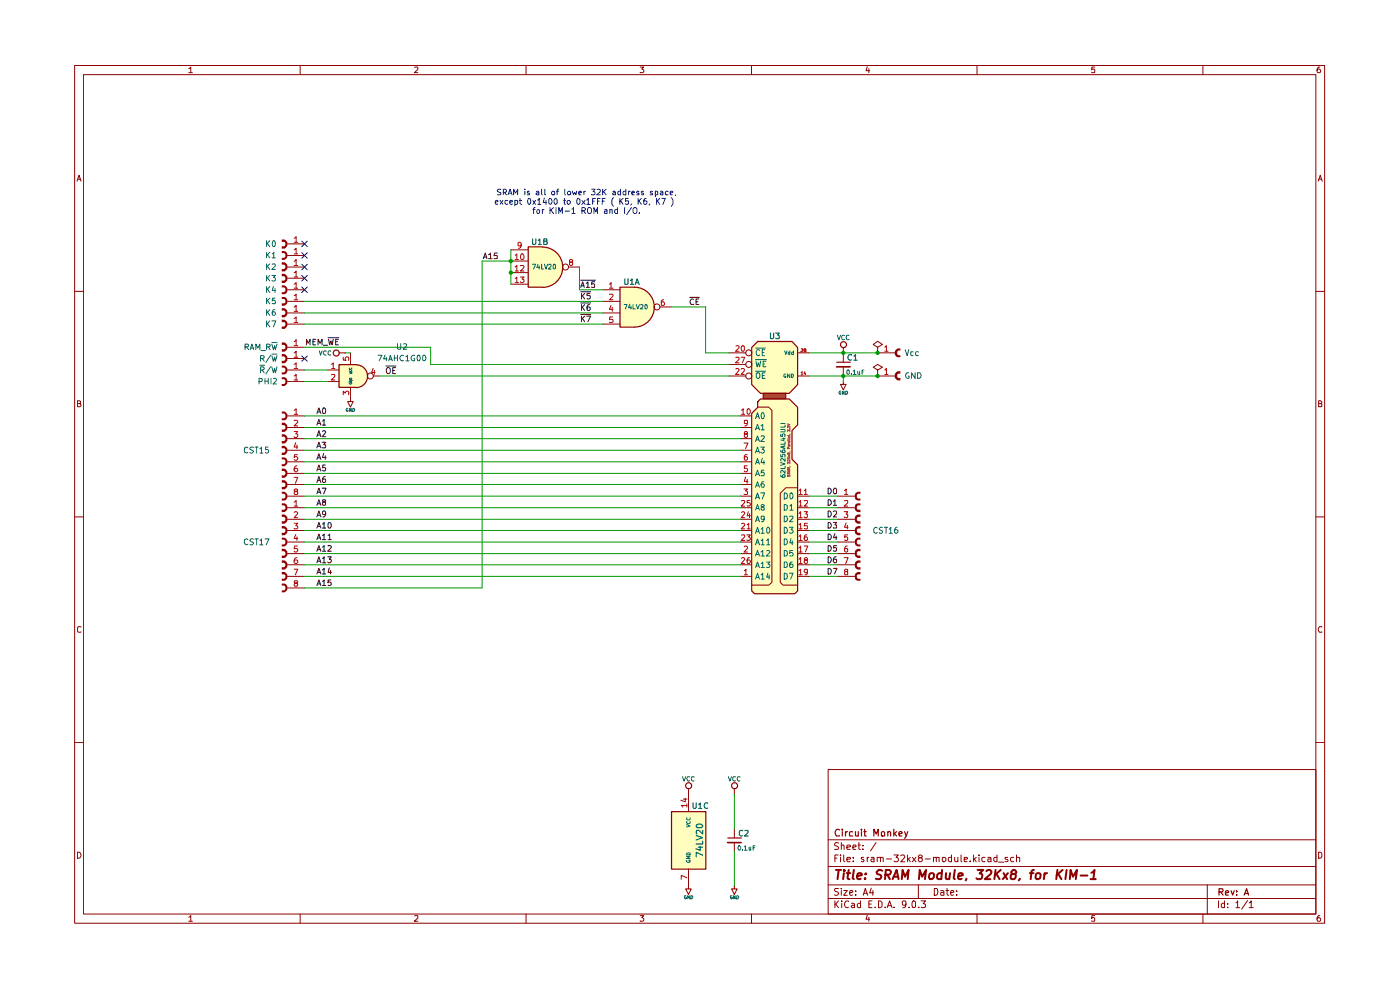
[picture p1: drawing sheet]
<svg xmlns="http://www.w3.org/2000/svg" width="297mm" height="210mm" viewBox="0 0 297 210" stroke-linecap="round" stroke-linejoin="round" font-family="sans-serif">
<g fill="none" stroke="#8d0000" stroke-width=".21">
<path d="M15.8 13.9h265.2v181.9h-265.2zM17.7 15.8h261.4v178.1h-261.4zM40 14.6l.5-.4v1.2M40 15.4h.8M63.7 13.9v1.9M88 14.3l.6-.1v.5l-.7 .7h.7M111.6 13.9v1.9M135.8 14.2h.8l-.5 .4 .5 .3-.1 .4h-.7M159.4 13.9v1.9M184 14.1l-.3 .9h.8M184.3 14.6v.8M207.3 13.9v1.9"/>
<path d="M232.2 14.2h-.6v.6l.1-.2h.4l.1 .2v.5h-.6M255.2 13.9v1.9M280 14.2a.55 .55 0 0 0-.6 .5l.2 .7h.4l.2-.2v-.3l-.3-.3h-.2l-.3 .3M16.3 38.4l.5-1.2 .4 1.2M16.5 38h.6M279.7 38.4l.4-1.2 .4 1.2M279.7 38h.6M15.8 61.8h1.9M279.1 61.8h1.9M16.4 85.6h.6v-.5l-.6-.1v1.3h.5l.3-.4-.3-.3M279.7 85.6h.5l.2-.3-.2-.3h-.5v1.3h.5l.2-.1v-.4l-.2-.2M15.8 109.6h1.9"/>
<path d="M279.1 109.6h1.9M17.2 133l-.6-.1-.2 .3v.7l.2 .2 .6-.1M280.4 133l-.5-.1-.2 .5 .2 .7 .5-.1M15.8 157.5h1.9M279.1 157.5h1.9M175.7 163.2h103.4v30.7h-103.4zM175.7 178.1h103.4M177.9 178.8l-.6-.1-.3 .4 .1 .2a.56 .56 0 0 1 .6 .3 .56 .56 0 0 1 0 .6h-.7M178.5 179.4l.1-.2 .5 .2v.8M178.5 178.7v1.5M179.7 179.7l.7-.1-.1-.3-.4-.1-.2 .2v.8h.6M180.9 179.7l.7-.1-.2-.4h-.3l-.2 .2v.6l.1 .2h.5"/>
<path d="M182 179.2h.5M182.2 178.7v1.3l.1 .2h.2M183.1 179.3v.1M185.8 178.7l-1.1 1.8M16.4 180.8a.65 .65 0 0 1 .8 .6 .65 .65 0 0 1-.8 .6zM40 194.6l.5-.4v1.2M40 195.4h.8M63.7 193.9v1.9M88 194.3l.6-.1v.5l-.7 .7h.7M111.6 193.9v1.9M135.8 194.2h.8l-.5 .5 .5 .2-.1 .4h-.7M159.4 193.9v1.9"/>
<path d="M175.7 190.6h103.4M175.7 187.7h103.4M175.7 183.8h103.4M177.1 191.1v1.4M177.1 182h.4M177.3 191.8l.6 .7M177.8 181.4h-.7v1.4M177.9 188.5l-.8 .1v.4l.6 .2 .2 .4-.4 .3-.5-.1M177.9 191.1l-.8 .8M178.3 181.4v.1M178.3 181.9v.9M178.5 188.5v.1"/>
<path d="M178.5 188.9v1M178.6 191.1v.2M178.6 191.6v.9M179 188.9h.7l-.7 1h.7M179 181.4v1.1l.2 .3M179.7 182.3l.7-.1-.1-.3h-.6v.1v.7h.6M180 191.3v-.1a.7 .7 0 0 0-.9 .5 .7 .7 0 0 0 .6 .8l.3-.1M180.3 189.4l.6-.2-.1-.3-.5 .1v.7l.1 .2 .4-.1M180.7 191.7l.4-.1 .2 .2v.7M181 182.6v.2M181 181.9v.1M181.3 191.9l-.7 .3 .2 .3 .5-.1"/>
<path d="M181.5 189.7v.2M181.5 189v.1M182.5 191.7a.45 .45 0 0 0-.6 .2l.1 .5h.5M182.5 191.1v1.4M183.1 180.1v.1M183.1 189.9l.5-1.4 .5 1.4M183.2 181.9h-.4l-.1 .1 .2 .3 .3 .1v.3h-.5M183.2 189.5h.8M184 194.1l-.3 .9h.8M184 181.9v.9M184.3 181.9h-.2l-.1 .2M184.3 194.6v.8"/>
<path d="M184.3 191.8h.5M184.8 188.4l-.3 1h.8M184.8 181.9h.5l.1 .9M185 191.1h-.7v1.4h.7M185.2 188.9v1M185.4 182.2h-.4l-.3 .3 .3 .3 .4-.1M185.7 192.4v.1M186.1 182l.6-.1 .1 .9M186.1 181.9v.9M186.4 191.1h.3l.4 .3v.8l-.4 .3h-.3zM186.8 182v-.1h.5l.1 .9M187.8 192.4v.1"/>
<path d="M188 182.2h1.1M188.2 192.5l.5-1.4 .5 1.4M188.4 192.1h.7M189.7 192.4v.1M189.7 181.4h.9l-.5 .5 .4 .1 .1 .5-.3 .3-.6-.2M191.1 181.5l.6-.1 .2 .2v.4l-.8 .8h.8M192.2 191.8l-.3 .2-.5-.1v-.6l.3-.2 .4 .1a1.05 1.05 0 0 1-.3 1.3h-.3M192.5 181.4v1.4M192.7 182.2l.4 .6M192.9 192.4v.1M193.1 181.9l-.6 .5M193.5 191.3l.4-.2 .3 .2-.1 1.1h-.6z"/>
<path d="M193.5 181.9l.8 .9M194.3 181.9l-.8 .9M194.8 187.7v2.9M194.9 192.4v.1M195.1 182l-.3-.3 .3-.3 .6 .2-.1 .3-.5 .1-.3 .2v.3l.3 .3 .6-.3v-.3l-.4-.2M195.4 191.1h.9l-.5 .6 .5 .1v.6h-.9M196.3 182.2h1.1M198 182l.5-.1 .1 .9M198 181.9v.9M198.2 188.5h.5a.83 .83 0 0 1 .2 .9 .83 .83 0 0 1-.7 .5zM198.6 182l.1-.1h.5v.9M199.6 189h.6v.9"/>
<path d="M200 181.9h.5l.2 .6a.45 .45 0 0 1-.7 .2zM200.2 189.2l-.6 .2v.4h.6M200.7 188.9h.6M200.9 188.5v1.2l.4 .2M201.7 189.4l.7-.2-.1-.2-.5-.1-.1 .2 .1 .7h.5M201.8 181.9h-.5l-.1 .2v.4l.2 .3 .4-.1M201.8 181.4v1.4M202.5 181.9v.6a.37 .37 0 0 0 .3 .3 .37 .37 0 0 0 .4-.2M202.9 189.7v.2M202.9 189v.1M203.2 181.9v.9M203.9 181.4v1.3l.1 .1"/>
<path d="M204.6 182.3l.6-.1-.1-.3h-.5v.8h.5M205.8 182.6v.2M206.5 181.4v1.4M206.7 182.2l.4 .6M207.1 181.9l-.6 .5M207.3 193.9v1.9M207.7 181.4v.1M207.7 181.9v.9M209 181.9h-.5l-.2 .2v.4l.2 .3 .5-.1M209.6 181.9h.5l.1 .9M210.2 182.2l-.6 .1v.4h.6M211.5 181.9h-.5l-.2 .2v.4l.3 .3 .4-.1"/>
<path d="M211.5 181.4v1.4M211.8 182.9h1.1M213.8 181.9h-.5l-.1 .1 .6 .4v.3h-.6M215.1 181.9h-.6l-.1 .2v.4l.2 .3 .5-.1M215.6 182l.6-.1 .1 .9M215.6 181.4v1.4M232.2 194.2h-.6v.6l.1-.1h.4l.1 .1v.5h-.6M255.2 193.9v1.9M256.1 187.7v6.2M258.5 191.1v1.4M259.8 191.7l-.5-.1-.2 .3 .1 .5h.6M259.8 191.1v1.4"/>
<path d="M260.4 192.4v.1M260.4 191.7v.1M262.2 191.5l.4-.4v1.4M262.2 192.5h.8M264.7 191l-1.3 1.9M265 191.5l.3-.2 .1-.2v1.4M265 192.5h.9M279.7 180.8h.4l.3 .3v.6l-.3 .3h-.4zM280 194.2a.55 .55 0 0 0-.6 .5l.2 .7h.4l.2-.2v-.3l-.3-.2h-.2l-.3 .2"/>
</g>
<g fill="none" stroke="#8d0000" stroke-width=".25">
<path d="M178.1 176.1l-.1-.1a.75 .75 0 0 0-.9 .4 .75 .75 0 0 0 .3 .9h.7M178.7 175.9v.2M178.7 176.4v.9M179.4 176.4v.9M179.8 176.4l-.4 .3M180.9 176.5l-.4-.1-.3 .2v.7h.7M181.5 176.4l.1 .9h.5M182.1 176.4v.9M182.8 175.9v.2M182.8 176.4v.9M183.3 176.4h.5M183.4 175.9v1.3l.1 .1h.3"/>
<path d="M185.4 177.3v-1.4l.5 1 .4-1v1.4M187 176.6l.2-.2 .5 .2-.1 .7h-.6zM188.3 176.6l.2-.2 .4 .2v.7M188.3 176.4v.9M189.6 175.9v1.4M189.8 176.8l.4 .5M190.2 176.4l-.6 .5M190.7 176.9l.7-.2-.2-.3h-.3l-.2 .2v.6l.1 .1h.5M191.9 176.4l.3 .9M192.6 176.4l-.7 1.4M258.6 189.2h.7l.2-.3-.1-.3-.8-.1v1.4M259 189.2l.5 .7"/>
<path d="M260 189.4l.6-.1-.1-.4-.4 .1-.1 .7 .1 .2h.5M261.2 188.9l.3 1 .3-1M262.3 189.8v.1M262.3 189v.2M264 189.9l.5-1.4 .4 1.4M264.1 189.5h.7"/>
</g>
<g fill="none" stroke="#8d0000" stroke-width=".42">
<path d="M177.3 184.5h1.1M177.9 184.5l-.2 2M179 185.2l-.1 1.3M179.1 184.5v.3M179.6 185.2h.8M180 184.5l-.2 1.7 .4 .3M181.1 184.5l-.2 1.7 .2 .3M181.8 185.9l1-.3v-.3a.6 .6 0 0 0-.9 .2v.9h.7M183.5 186.3v.2M183.7 185.3l.1 .1-.2 .1 .1-.2-.1 .2M187.2 184.7l-.8-.2-.4 .5 .1 .3 .7 .3 .2 .4-.4 .5-.8-.1M187.8 185.5h1l.2-.5-.1-.2-.2-.3h-.8l-.1 2"/>
<path d="M188.3 185.5l.5 1M189.4 186.5l.8-2 .4 2M189.6 186h.9M191.3 186.5l.2-2 .5 1.5 .7-1.5-.1 2M194.9 186.5l.2-2 .5 1.5 .9-1.5-.3 2M197.2 185.4l.6-.2 .4 .3-.1 .6-.4 .4-.5-.1-.1-.3zM199.8 185.3a.65 .65 0 0 0-1 .2v.8a.64 .64 0 0 0 .9 .1M199.9 184.5l-.2 2M200.7 185.2v1.2l.4 .1 .3-.2M201.6 185.2l-.2 1.3M202.6 184.5l-.3 1.7 .3 .3M203.3 185.9l1-.3-.1-.3a.6 .6 0 0 0-.9 .2v.9h.7"/>
<path d="M205 186.4l-.1 .3M207.4 184.5h1.2l-.8 .8 .4 .1 .2 .2-.2 .7-.2 .2h-.6l-.3-.2M209.3 184.8l.3-.3h.4l.4 .5-.2 .4-1.3 1.1h1.2M211.2 184.5l-.3 2M211.4 185.4l.6 1.1M212.3 184.5l-1.3 1.1M212.9 185.2l.8 1.3M213.8 185.2l-1.1 1.3M214.8 185.4l-.3-.4 .4-.5h.4l.3 .5-.2 .3-.9 .2-.1 .8 .3 .2h.4l.3-.4 .1-.4-.3-.3M216.4 186.4l-.3 .3M218.5 185.2h.7M219.3 184.5l-.5 .4-.1 1.6"/>
<path d="M219.8 185.4l.4-.2 .5 .2-.1 .9-.3 .2-.5-.2zM221.6 185.2l-.2 1.3M222.1 185.2l-.6 .3M224.3 184.5l-.2 2M224.5 185.4l.7 1.1M225.4 184.5l-1.2 1.1M226.3 184.5l-.3 2M227 186.5l.1-2 .5 1.5 .9-1.5-.3 2M229.2 185.7h1.5M231.4 186.5h1.1M231.5 185.1l.7-.6-.3 2"/>
</g>
<g fill="#fffebe">
<path d="M115.1 52.4a4.3 4.3 0 0 1 4.2 4.2 4.3 4.3 0 0 1-4.2 4.3z"/>
<path d="M112 52.3h3.1v8.6h-3.1z"/>
<path d="M75.5 77.3a2.41 2.41 0 0 1 2.4 2.5 2.41 2.41 0 0 1-2.4 2.4z"/>
<path d="M71.9 77.3h3.6v4.8h-3.6z"/>
<path d="M134.6 60.9a4.2 4.2 0 0 1 4.2 4.2 4.2 4.2 0 0 1-4.2 4.2z"/>
<path d="M131.5 60.9h3v8.4h-3z"/>
<path d="M142.4 172.1h7.3v12.2h-7.3z"/>
<path d="M160.7 85.2l.6-.6h6.1l1.8 1.8v3.7l-1.2 1.2v6.1l1.2 1.2v26.7l-.6 .6h-8.6l-.6-.6v-37.7l1.3-1.2z"/>
<path d="M159.4 73.7l1.3-1.3h7.3l1.2 1.3v7.8l-1.8 1.9h-6.1l-1.9-1.9z"/>
</g>
<g fill="#8d0000">
<path d="M181.5 104.6l.5-.3h.5v.4h-.5l-.2 .3v.5l.2 .3h.5v.4l-1-.2-.1-.4v-.7z"/>
<path d="M181.5 106.9l1-.1v.4h-.5l-.2 .2v.6l.2 .1h.5v.5h-.5l-.5-.2-.1-.4z"/>
<path d="M181.5 109.4l.5-.3h.5v.5h-.5l-.2 .3v.4l.2 .3h.5v.5h-.5l-.5-.3-.1-.3v-.8z"/>
<path d="M181.5 111.8l.5-.2h.5v.5h-.5l-.2 .2v.5l.2 .2h.5v.5h-.5l-.5-.2-.1-.4v-.7z"/>
<path d="M181.5 114.3l.5-.3h.5v.5h-.5l-.2 .2v.5l.2 .3h.5v.4h-.5l-.5-.2-.1-.4v-.7z"/>
<path d="M181.5 116.7l.5-.3h.5v.5h-.5l-.2 .3v.5l.2 .2h.5v.5h-.5l-.5-.3-.1-.3v-.8z"/>
<path d="M181.5 119.1l.5-.2h.5v.5h-.5l-.2 .2v.5l.2 .2h.5v.5h-.5l-.5-.2-.1-.4v-.7z"/>
<path d="M181.5 121.6l.5-.3h.5v.5h-.5l-.2 .2v.5l.2 .3h.5v.4l-1-.2-.1-.4v-.7z"/>
<path d="M190.1 74.2l.3-.3h.6v.4h-.4l-.3 .3v.5l.3 .3h.4v.4h-.6l-.3-.2-.3-.4v-.7z"/>
<path d="M190.1 79l.3-.3h.6v.5h-.4l-.3 .3v.4l.3 .3h.4v.5h-.6l-.6-.6v-.8z"/>
</g>
<path d="M161.9 83.4h4.8v1.2h-4.8z" fill="#848300"/>
<g fill="#8d0000">
<path d="M59.8 55.6h.6l.6 .6v.8l-.6 .6h-.6v-.5h.5l.2-.3v-.4l-.2-.3h-.5z"/>
<path d="M59.8 50.8h.6l.6 .6v.7l-.6 .6h-.6v-.5h.5l.2-.2v-.5l-.2-.2h-.5z"/>
<path d="M59.8 53.3h.6l.3 .1 .3 .4v.7l-.6 .6h-.6v-.4h.5l.2-.3v-.5l-.2-.2h-.5z"/>
<path d="M59.8 63h.6l.3 .2 .3 .4v.7l-.6 .6h-.6v-.6h.5l.2-.1v-.5l-.2-.3h-.5z"/>
<path d="M59.8 58.1h.6l.6 .6v.7l-.6 .6h-.6v-.5h.5l.2-.2v-.5l-.2-.2h-.5z"/>
<path d="M59.8 67.8h.6l.6 .6v.7l-.6 .7h-.6v-.5h.5l.2-.3v-.5l-.2-.2h-.5z"/>
<path d="M59.8 60.5h.6l.6 .6v.7l-.3 .4-.3 .2h-.6v-.4h.5l.2-.3v-.5l-.2-.2h-.5z"/>
<path d="M59.8 65.4h.6l.6 .6v.7l-.6 .6h-.6v-.5h.5l.2-.3v-.4l-.2-.2h-.5z"/>
<path d="M59.8 106.8h.6l.3 .1 .3 .5v.6l-.6 .6h-.6v-.5h.5l.2-.1v-.6l-.2-.2h-.5z"/>
<path d="M59.8 109.1h.6l.6 .6v.8l-.6 .6h-.6v-.5h.5l.2-.3v-.4l-.2-.3h-.5z"/>
<path d="M59.8 111.6h.6l.6 .6v.7l-.6 .6h-.6v-.5h.5l.2-.2v-.5l-.2-.2h-.5z"/>
<path d="M59.8 114h.6l.6 .6v.7l-.6 .6h-.6v-.4h.5l.2-.3v-.5l-.2-.2h-.5z"/>
<path d="M59.8 116.4h.6l.6 .6v.8l-.6 .6h-.6v-.5h.5l.2-.2v-.5l-.2-.3h-.5z"/>
<path d="M59.8 118.9h.6l.6 .6v.7l-.6 .6h-.6v-.5h.5l.2-.2v-.5l-.2-.2h-.5z"/>
<path d="M59.8 121.3h.6l.6 .6v.7l-.3 .4-.3 .2h-.6v-.4h.5l.2-.3v-.5l-.2-.2h-.5z"/>
<path d="M59.8 123.8h.6l.3 .2 .3 .4v.7l-.6 .5h-.6v-.4h.5l.2-.2v-.5l-.2-.3h-.5z"/>
<path d="M59.8 80h.6l.3 .2 .3 .4v.7l-.6 .6h-.6v-.4h.5l.2-.3v-.5l-.2-.3h-.5z"/>
<path d="M59.8 75.1h.6l.6 .6v.8l-.6 .5h-.6v-.5h.5l.2-.2v-.4l-.2-.3h-.5z"/>
<path d="M59.8 87.3h.6l.6 .6v.7l-.3 .4-.3 .2h-.6v-.5h.5l.2-.2v-.5l-.2-.3h-.5z"/>
<path d="M59.8 89.7h.6l.6 .6v.7l-.6 .6h-.6v-.5h.5l.2-.2v-.5l-.2-.2h-.5z"/>
<path d="M59.8 92.1h.6l.6 .6v.8l-.6 .6h-.6v-.5h.5l.2-.3v-.4l-.2-.3h-.5z"/>
<path d="M59.8 94.6h.6l.6 .6v.6l-.6 .7h-.6v-.5h.5l.2-.2v-.5l-.2-.2h-.5z"/>
<path d="M59.8 97l.9 .2 .3 .4v.7l-.6 .6h-.6v-.4h.5l.2-.3v-.5l-.2-.2h-.5z"/>
<path d="M59.8 99.4h.6l.6 .6v.8l-.6 .5h-.6v-.5h.5l.2-.2v-.4l-.2-.3h-.5z"/>
<path d="M59.8 101.9h.6l.6 .5v.8l-.6 .6h-.6v-.5h.5l.2-.3v-.4l-.2-.2h-.5z"/>
<path d="M59.8 104.3h.6l.6 .6v.7l-.3 .4-.3 .2h-.6v-.4h.5l.2-.3v-.5l-.2-.3h-.5z"/>
<path d="M59.8 77.6h.6l.6 .5v.7l-.3 .4-.3 .2h-.6v-.4h.5l.2-.3v-.5l-.2-.2h-.5z"/>
<path d="M59.8 72.6h.6l.6 .6v.8l-.6 .6h-.6v-.5h.5l.2-.2v-.5l-.2-.2h-.5z"/>
</g>
<g fill="none" stroke="#8d0000" stroke-width=".25">
<path d="M115.1 52.4h-3v8.5h3M115.1 52.4a4.3 4.3 0 0 1 4.3 4.3 4.3 4.3 0 0 1-4.3 4.3M75.6 77.4a2.41 2.41 0 0 1 2.4 2.4 2.41 2.41 0 0 1-2.4 2.4M75.6 77.3h-3.7v4.9h3.7M131.5 60.9a7.8 7.8 0 0 1 5.2 .6 4.2 4.2 0 0 1 2 4.8 4.2 4.2 0 0 1-4.1 3.1h-3.1zM159.5 73.7l1.2-1.3h7.3l1.2 1.3v7.9l-1.8 1.8h-6.1l-1.8-1.8zM177.5 76.8h2.9M160.7 85.2l.6-.6h6.1l1.8 1.8v3.7l-1.2 1.2v6.1l1.2 1.2v26.8l-.6 .5h-8.5l-.6-.5v-37.7l1.2-1.3zM142.5 172.2h7.2v12.2h-7.2zM154.4 177.8h2.9"/>
<circle cx="71.3" cy="74.9" r=".64"/>
<circle cx="178.9" cy="73.1" r=".64"/>
<circle cx="146.1" cy="166.7" r=".64"/>
<circle cx="155.8" cy="166.7" r=".64"/>
</g>
<g fill="none" stroke="#8d0000" stroke-width=".21">
<path d="M61 56.6h3.6M61 51.7h3.6M61 54.2h3.6M61 59h3.6M108.4 53h3.6M108.4 55.4h3.6M108.4 57.8h3.6M120.6 56.6h2.3M61 78.5h3.6M61 61.5h3.6M61 63.9h3.6M61 66.4h3.6"/>
<path d="M61 68.8h3.6M61 76h3.6M61 73.7h3.6M69.5 78.5h2.4M71.9 74.8h1.3M73.2 74.8h.1M74.3 74.8v2.5M79.2 79.8h1.2M108.4 60.3h3.6M127.8 61.5h3.7M127.8 63.9h3.7M127.8 66.4h3.7"/>
<path d="M127.8 68.8h3.7M140 65.1h2.4M154.6 79.8h3.6M154.6 74.8h3.6M154.6 77.3h3.6M169.2 79.8h2.4M169.2 74.8h2.4M178.9 74.8h.1M178.9 73.7v3.1M178.9 77.8v2M186.2 73.7l1-.6-1-.7-.9 .7 .9 .6v1.1M186.2 74.8h.1"/>
<path d="M186.2 78.5l1-.6-1-.6-.9 .6 .9 .6v1.3M186.2 79.8h.1M186.2 79.8h3.6M186.2 74.8h3.6M61 80.9h3.6M61 88.2h3.6M61 90.7h3.6M61 93.1h3.6M61 95.5h3.6M61 98h3.6M69.5 80.9h2.4M74.3 84.6v.6h.6l-.6 1.2-.6-1.2h.6"/>
<path d="M74.3 84.6h.1M74.3 82.1v2.5M157.1 88.2h2.3M157.1 90.7h2.3M157.1 93.1h2.3M157.1 95.5h2.3M157.1 98h2.3M160.7 86.4h2.4l.6 .6v36.5l-.6 .6h-3.7M161.9 83.4h4.8v1.2h-4.8zM178.9 80.9v.6h.6l-.6 1.2-.6-1.2h.6M178.9 80.9h.1M61 105.2h3.6"/>
<path d="M61 107.7h3.6M61 110.2h3.6M61 112.5h3.6M61 115h3.6M61 117.4h3.6M61 119.8h3.6M61 100.4h3.6M61 102.8h3.6M157.1 105.2h2.3M157.1 107.7h2.3M157.1 110.2h2.3M157.1 112.5h2.3"/>
<path d="M157.1 115h2.3M157.1 117.4h2.3M157.1 119.8h2.3M157.1 100.4h2.3M157.1 102.8h2.3M169.2 103.5h-2.5l-1.2 1.1v18.9l.6 .6h3.1M169.2 105.2h2.4M169.2 107.7h2.4M169.2 110.2h2.4M169.2 112.5h2.4M169.2 115h2.4M169.2 117.4h2.4"/>
<path d="M169.2 119.8h2.4M177.7 105.2h3.7M177.7 107.7h3.7M177.7 110.2h3.7M177.7 112.5h3.7M177.7 115h3.7M177.7 117.4h3.7M177.7 119.8h3.7M61 122.3h3.6M61 124.7h3.6M157.1 122.3h2.3M169.2 122.3h2.4"/>
<path d="M177.7 122.3h3.7M146.1 168.5h.1M146.1 167.3v4.8M155.8 168.5h.1M155.8 167.3v1.2M155.8 175.8v1.9M155.8 178.7v2M146.1 188v.6h.5l-.5 1.1-.6-1.1h.6M146.1 188h.1M146.1 184.3v3.7M155.8 188v.6h.6l-.6 1.1-.6-1.1h.6M155.8 188h.1"/>
<circle cx="120" cy="56.6" r=".64"/>
<circle cx="78.6" cy="79.8" r=".64"/>
<circle cx="139.4" cy="65.1" r=".64"/>
<circle cx="158.8" cy="77.3" r=".64"/>
<circle cx="158.8" cy="74.8" r=".64"/>
<circle cx="158.8" cy="79.8" r=".64"/>
</g>
<g fill="none" stroke="#b40000" stroke-width=".21">
<path d="M62.4 55.5l.4-.5v1.3M62.4 50.5l.4-.3v1.2M62.4 53l.4-.3v1.1M62.4 57.8l.4-.3v1.3M62.4 56.3h.8M62.4 51.4h.8M62.4 53.8h.8M62.4 58.8h.8M109.3 54.2l.3-.4v1.2M109.3 56.6l.3-.3v1.2M109.3 59.1l.3-.3v1.1M109.3 55h.7"/>
<path d="M109.3 57.5h.7M109.3 59.9h.7M110.4 56.4l.6-.1 .2 .3-.8 .9h.8M110.4 58.8h.8l-.5 .4 .4 .1 .1 .4-.3 .2h-.3l-.2-.1M110.6 51.9l-.2 .3h-.4l-.1-.6 .4-.2 .3 .2-.2 .9-.4 .2M110.6 53.9a.61 .61 0 0 1 .6 .4 .61 .61 0 0 1-.2 .7h-.4l-.1-.1-.1-.5zM121.1 55.6l-.3-.1 .1-.4a.34 .34 0 0 1 .4 0 .34 .34 0 0 1 .1 .4l-.6 .2v.4l.3 .2 .4-.2-.1-.5h-.2M62.4 62.7l.4-.3v1.2M62.4 67.6l.4-.4v1.2M62.4 60.3l.4-.4v1.2M62.4 65.1l.4-.3v1.2M62.4 79.8l.4-.4v1.2"/>
<path d="M62.4 74.8l.4-.3v1.3M62.4 77.3l.4-.3v1.1M62.4 72.5l.4-.4v1.2M62.4 78.1h.8M62.4 61.1h.8M62.4 63.6h.8M62.4 68.4h.8M62.4 66h.8M62.4 75.8h.8M62.4 73.3h.8M70.4 77.3l.3-.3v1.1M70.4 79.5l.6-.1v.4l-.7 .8h.7"/>
<path d="M70.4 78.1h.6M72.8 75.8v.6l.6 .1-.2-.6 .3-.2 .4 .1v.7M79.2 78.1l-.4 .9h.8M79.4 78.6v.8M129.3 60.3l.3-.4v1.2M129.3 62.5l.6-.1 .1 .2v.3l-.7 .7h.7M129.3 61.1h.7M129.6 64.8l-.3 .8h.7M129.9 65.2v.8M130 67.2h-.6l-.1 .6 .6-.1 .1 .2v.3l-.1 .2-.6-.1M140.8 63.6l-.5 .2v.9l.5 .1 .2-.2v-.3l-.3-.3h-.2l-.2 .3M156.1 73.4l.5-.1 .2 .4-.8 .8h.8"/>
<path d="M156.1 75.9l.5-.1 .2 .3-.8 .9h.8M156.1 78.3l.5-.2 .2 .4-.8 .9h.8M157.2 75.8h.8l-.5 1.2M157.2 78.3l.2-.2h.3l.2 .2v.4l-.7 .7h.7M157.4 73.4l.3-.1 .2 .3-.1 .8-.4 .1a.94 .94 0 0 1 0-1.1zM169.9 74h.4v.3l-.4 .3h.4M169.9 79l.2-.1v.6M169.9 79.5h.4M170.7 74.3l-.1-.3h.2l.2 .1-.4 .2v.3h.4l-.2-.3M170.7 78.8l-.1 .5h.4M170.9 79v.5M187.7 73.7l.3-.4v1.2"/>
<path d="M187.7 78.5l.3-.4v1.3M187.7 74.5h.7M187.7 79.4h.7M62.4 87l.4-.3v1.2M62.4 89.2h.6l.2 .1-.1 .4-.7 .6h.8M62.4 91.5h.8l-.5 .5 .5 .2v.3l-.3 .3h-.3l-.2-.2M62.4 87.9h.8M62.4 80.6h.8M62.7 93.9l-.3 .9h.8M63 98.8l-.4 .2a.82 .82 0 0 0 .1 1.1h.2l.3-.3-.1-.4-.4-.1-.3 .3M63 94.4v.8M63.1 96.4h-.6l-.1 .6 .2-.1h.3l.3 .2-.1 .4h-.7"/>
<path d="M72.8 83.7v-.7l.4 .4 .3-.4 .4 .1v.6M157.3 87l.4-.3v1.2M157.3 87.9h.7M157.8 94h.9l-.5 1.2M158.2 92l-.3-.1 .1-.3a.34 .34 0 0 1 .4 0 .34 .34 0 0 1 .1 .4l-.6 .2v.4l.3 .2 .4-.3-.1-.4-.2-.1M158.5 96.4h-.3l-.3 .3 .1 .8a.36 .36 0 0 0 .6-.1l-.1-.5h-.2l-.4 .2M158.5 98.8h-.6v.6h.6v.6l-.4 .1-.2-.2M158.6 86.8l.2-.1a.64 .64 0 0 1 .4 .6 .64 .64 0 0 1-.4 .6l-.3-.3zM158.6 89.7l-.1 .1h-.5l-.1-.6h.6l.1 .1-.2 1h-.4M62.4 106.5l.4-.3v1.2M62.4 108.7l.2-.2h.3l.3 .3-.8 1h.8M62.4 111h.8l-.5 .5 .5 .2v.3l-.2 .2-.6-.1"/>
<path d="M62.4 101.3h.8l-.5 1.2M62.4 107.4h.8M62.7 104.2l-.3-.2 .3-.3 .4 .1v.3a.48 .48 0 0 0-.5 .2 .48 .48 0 0 0 0 .6h.4l.2-.2-.1-.4-.2-.1M62.7 113.4l-.3 .8h.8M63 118.3l-.4 .2-.2 .8 .3 .3h.2l.3-.3v-.3l-.2-.2h-.4l-.2 .2M63 113.9v.7M63.1 115.8h-.6l-.1 .6h.7l.1 .4-.3 .3h-.3l-.2-.2M157.3 106.3l.6-.1 .1 .3-.8 .9h.8M157.3 108.7l.4-.2 .3 .4-.8 .9h.8M157.3 111.1l.4-.1 .3 .3-.8 .9h.8M157.3 113.5h.6l.1 .3-.8 .8h.8M157.3 118.5l.4-.2 .3 .3-.8 1h.8"/>
<path d="M157.8 103.7h.8l-.4 .4 .4 .3-.1 .5-.7-.1M157.9 116l.4-.2 .3 .4-.8 .9h.8M158.2 101.2l-.3 .9h.8M158.4 113.5h.8l-.4 .4 .4 .2-.1 .5h-.7M158.5 111.3l.3-.3v1.2M158.5 101.7v.8M158.5 112.2h.7M158.8 108.5l-.3 .9h.8M159 118.3l-.3 .1-.2 .2v.8l.4 .2 .3-.3v-.3l-.2-.2h-.4l-.1 .2M159 109v.8M159.1 106.2h-.6v.5l.4-.1 .3 .3-.1 .4h-.6M169.5 104.1l.3-.4v1.2"/>
<path d="M169.5 106.5l.3-.3v1.2M169.5 108.9l.3-.4v1.3M169.5 111.3l.3-.3v1.2M169.5 113.8l.3-.3v1.1M169.5 116.2l.3-.4v1.3M169.5 118.6l.3-.3v1.3M169.5 104.9h.7M169.5 112.2h.7M169.5 107.4h.7M169.5 109.8h.7M169.5 114.6h.7M169.5 117.1h.7"/>
<path d="M169.5 119.6h.7M170.6 104.1l.3-.4v1.2M170.6 106.3h.7v.4l-.7 .7h.7M170.6 108.5h.7l-.4 .6h.4v.5l-.2 .2h-.3l-.2-.2M170.6 115.8h.8l-.5 1.3M170.6 104.9h.7M170.9 118.8l-.3-.3 .3-.2h.2l.2 .4-.4 .1-.3 .2v.3l.3 .3 .4-.2v-.4l-.2-.2M171.2 113.5h-.4l-.2 .9 .3 .2h.4v-.6l-.2-.1h-.2l-.3 .2M171.3 111h-.6l-.1 .6 .6-.1 .1 .6h-.7M179.1 108.5h.7l-.3 .6h.3v.5l-.1 .2h-.5l-.1-.2M179.1 118.3h.8l-.5 1.3M179.2 104.1l.3-.4v1.2"/>
<path d="M179.2 106.3l.5-.1 .1 .5-.7 .7h.7M179.2 104.9h.6M179.5 110.9l-.3 .9h.7M179.7 115.8a.72 .72 0 0 0-.5 .6 .72 .72 0 0 0 .2 .7l.4-.2v-.5l-.4-.1-.2 .3M179.7 111.4v.8M179.8 113.5h-.6v.5l.1-.1h.4l.1 .1v.6h-.6M62.4 120.7h.8l-.5 1.2M62.7 123.7l-.3-.3 .2-.2h.4l.2 .2-.3 .3h-.3l-.2 .3 .3 .4h.2l.3-.3-.3-.4M157.9 121.1l.3-.4v1.2M157.9 121.9h.7M169.5 121.1l.3-.4v1.2M169.5 121.9h.7"/>
<path d="M171.3 121.2l-.2 .3h-.2l-.3-.3 .1-.4h.6v.9l-.2 .2h-.3M179.4 121.2l-.2-.2v-.2h.6v.4l-.6 .1v.6l.6-.1v-.5l-.1-.1M145 169.5h.7M145.4 169.3v.8l-1-.3M145.7 170.9h-1.2l.4 .3M145.7 170.5v.7M145.7 186.2l-1.2-.5v.8"/>
</g>
<g fill="none" stroke="#0f0f0f" stroke-width=".21">
<path d="M102.5 54.9l.5-1.2 .3 1.2M102.6 54.5h.6M103.6 54l.5-.3v1.2M103.6 54.9h.8M105.5 53.7h-.6l-.1 .6 .6-.1 .1 .6h-.7M123.2 59.4h3.1M126.2 59.8h-.6l-.1 .6 .1-.2h.4l.2 .2v.5h-.7M65 73.2v-1.2l.4 .8 .4-.8v1.2M66.4 72.5h.4M67 72h-.6v1.2h.6M67.5 73.2v-1.2l.4 .8 .4-.8v1.2M68.6 73.2h.9"/>
<path d="M69.6 71.6h2.3M69.7 72l.2 1.2 .3-.9 .2 .9 .3-1.2M71.2 72.5h.4M71.8 72h-.6v1.2h.6M81.9 77.6h2.1M82.2 78a.46 .46 0 0 1 .6 .4v.4a.46 .46 0 0 1-.6 .4 .86 .86 0 0 1 0-1.2zM83.3 78.6h.4M83.9 78h-.6v1.2h.6M123.2 61l.4-1.2 .4 1.2M123.2 66.7h2.1M123.2 64.3h2.1M123.2 61.9h2.1"/>
<path d="M123.3 60.6h.6M123.4 62.2v1.2M123.4 64.6v1.3M123.4 67.1v1.1M123.5 67.6l.5 .6M123.5 65.2l.5 .7M123.5 62.7l.5 .7M124 67.1l-.6 .6M124 64.6l-.6 .8M124 62.2l-.6 .7M124.4 60.1l.3-.3v1.2M124.4 61h.7"/>
<path d="M124.5 67.1h.8l-.6 1.1M125.1 64.6l-.4 .1-.2 .2v.8l.5 .2 .2-.3-.1-.4-.1-.1-.5 .1v.2M125.1 62.2h-.6v.5h.5l.2 .2-.1 .4h-.6M146.3 63.1h2M147.2 63.5a.61 .61 0 0 0-.8 .3 .61 .61 0 0 0 .2 .8l.6-.1M147.7 64h.4M148.3 63.4h-.6v1.2h.6M67.2 87.7l.5-1.2 .4 1.2M67.2 95l.5-1.2 .4 1.2M67.2 99.9l.5-1.3 .4 1.3M67.2 92.6l.5-1.2 .4 1.2M67.2 97.5l.5-1.2 .4 1.2"/>
<path d="M67.2 90.2l.5-1.2 .4 1.2M67.4 87.4h.5M67.4 94.7h.5M67.4 99.6h.5M67.4 92.3h.5M67.4 97.1h.5M67.4 89.8h.5M68.3 93.8h.8l-.4 .5h.3v.7l-.7-.1M68.4 91.5l.4-.1 .3 .3-.8 .9h.8M68.4 89.3l.4-.3v1.2M68.4 90.2h.7M68.5 86.6l.3-.1a.86 .86 0 0 1 .1 1.2l-.4-.1z"/>
<path d="M68.7 96.2l-.3 .8h.8M69 98.6h-.5l-.1 .6h.6v.6l-.4 .1-.2-.2M69 96.7v.8M67.2 109.6l.5-1.2 .4 1.2M67.2 102.4l.5-1.3 .4 1.3M67.2 114.5l.5-1.2 .4 1.2M67.2 112l.5-1.2 .4 1.2M67.2 116.9l.5-1.2 .4 1.2M67.2 119.4l.5-1.3 .4 1.3M67.2 104.7l.5-1.2 .4 1.2M67.2 107.2l.5-1.2 .4 1.2M67.4 109.3h.5"/>
<path d="M67.4 101.9h.5M67.4 114.1h.5M67.4 111.7h.5M67.4 116.6h.5M67.4 119h.5M67.4 104.4h.5M67.4 106.9h.5M68.3 103.5h.9l-.5 1.2M68.4 113.6l.4-.3v1.2M68.4 111.2l.4-.4v1.2M68.4 116.1l.4-.4v1.2M68.4 118.5l.4-.4v1.3"/>
<path d="M68.4 114.5h.7M68.4 112h.7M68.4 116.9h.7M68.4 119.4h.7M68.7 106.5l-.3-.2 .1-.3h.5v.4l-.5 .2a.35 .35 0 0 0 0 .5 .35 .35 0 0 0 .5 0 .35 .35 0 0 0 0-.5l-.2-.1M69 101.1h-.2a.93 .93 0 0 0-.3 1.2h.5l.1-.5-.1-.2h-.5l-.1 .2M69.1 109l-.1 .1h-.5l-.1-.1 .1-.5 .3-.1 .2 .1a.85 .85 0 0 1-.2 1.1h-.3M69.5 118.1h.8l-.4 .5 .4 .2v.3l-.3 .3h-.3l-.2-.2M69.6 113.6l.3-.3v1.2M69.6 115.8l.5-.1 .2 .4-.8 .8h.8M69.6 114.5h.7M69.7 110.9h.1a.6 .6 0 0 1 .5 .4 .6 .6 0 0 1-.2 .7h-.3l-.2-.2z"/>
<path d="M175.7 110.8a.66 .66 0 0 1 .6 .5 .66 .66 0 0 1-.2 .7h-.4zM175.7 108.4a.64 .64 0 0 1 .7 .6 .64 .64 0 0 1-.7 .6zM175.7 106h.4a.66 .66 0 0 1 .2 .8 .66 .66 0 0 1-.6 .4zM175.7 103.5a.66 .66 0 0 1 .6 .5 .66 .66 0 0 1-.2 .7h-.4zM175.7 113.3a.66 .66 0 0 1 .6 .4 .66 .66 0 0 1-.2 .8h-.4zM175.7 115.7h.4a.66 .66 0 0 1 .2 .8 .66 .66 0 0 1-.6 .4zM175.7 118.1a.64 .64 0 0 1 .7 .6 .64 .64 0 0 1-.7 .7zM176.8 110.8h.7l-.4 .5 .4 .1v.5h-.7M176.8 108.5l.2-.1h.3l.2 .1v.5l-.7 .6h.7M176.8 106.3l.3-.3v1.2M176.8 107.2h.7M177 103.6l.2-.1 .3 .3v.8l-.2 .1-.3-.1a.78 .78 0 0 1 0-1z"/>
<path d="M177.1 113.2l-.3 .8h.7M177.4 118.1l-.4 .2-.2 .8 .2 .3 .5-.2-.1-.6h-.4l-.2 .2M177.4 113.7v.8M177.5 115.7h-.6l-.1 .5h.7v.6h-.7M67.2 124.2l.5-1.2 .4 1.2M67.2 121.8l.5-1.2 .4 1.2M67.4 123.9h.5M67.4 121.4h.5M68.4 123.4l.4-.4v1.2M68.4 120.9l.4-.3v1.2M68.4 124.2h.7M68.4 121.8h.7"/>
<path d="M69.9 120.5l-.3 .9h.8M70.1 121v.8M70.2 123h-.6v.6l.4-.2 .3 .3-.1 .4h-.6M175.7 120.6a.66 .66 0 0 1 .6 .4 .66 .66 0 0 1-.2 .8h-.4zM176.8 120.6h.7l-.5 1.2"/>
</g>
<g fill="none" stroke="#006664" stroke-width=".21">
<path d="M74.1 79l.5 .1-.5 .2M74.1 78.5l.1 .3h.4v-.3M74.1 78l.1 .4h.3l.1-.2v-.2M160.3 73.8h2.1M160.3 76.3h2.3M160.3 78.7h2.1M160.4 76.6l.2 1.2 .3-.8 .2 .8 .3-1.2M160.4 79.2l.2-.1h.4a.86 .86 0 0 1 0 1.2l-.6-.2zM161.1 74.3l-.3-.1-.4 .3 .1 .8 .3 .1 .3-.1M161.7 74.8h.4M161.7 79.7h.4M161.9 77.2h.3"/>
<path d="M162.2 74.2h-.5v1.2h.5M162.3 79.1h-.6v1.2h.6M162.5 76.6h-.6v1.2h.6M166.5 74.4l.2 .8 .3-.8M166.7 79.3l-.4 .2v.3l.2 .3 .2-.1-.1-.2M167.6 74.4v.8h-.3l-.1-.4h.4M167.6 79.3v.8l-.6-.8v.8M167.9 79.3l.4 .2v.3l-.2 .3h-.2zM168.3 74.4v.8h-.3l-.1-.4 .2-.1 .2 .1M74.1 81.2v.2a.26 .26 0 0 0 .3 0 .26 .26 0 0 0 .2-.2h-.2M74.1 80.7h.5l-.5 .3h.5M74.1 80.3l.5-.1v.3h-.5z"/>
<path d="M160.3 88.8l.4-1.3 .4 1.3M160.3 91.2l.4-1.2 .4 1.2M160.3 93.6l.4-1.1 .4 1.1M160.3 96.1l.4-1.3 .4 1.3M160.3 98.5l.4-1.2 .4 1.2M160.4 88.4h.6M160.4 90.8h.6M160.4 93.3h.6M160.4 95.8h.6M160.4 98.1h.6M161.4 94.8h.7l-.4 .5 .4 .3v.4l-.6 .1-.1-.2M161.5 90.3l.3-.3v1.2"/>
<path d="M161.5 92.5h.6v.3l-.7 .8h.7M161.5 91.2h.6M161.7 87.5a.68 .68 0 0 1 .5 .7 .68 .68 0 0 1-.5 .6l-.2-.5v-.6zM161.7 97.2l-.2 .9h.7M162.1 99.7h-.6v.6l.1-.1h.5v.7l-.6-.1M162.1 97.7v.8M160.3 100.9l.4-1.2 .4 1.2M160.3 103.4l.4-1.2 .4 1.2M160.3 105.8l.4-1.2 .4 1.2M160.3 108.2l.4-1.2 .4 1.2M160.3 110.7l.4-1.2 .4 1.2M160.3 113.1l.4-1.3 .4 1.3"/>
<path d="M160.3 115.6l.4-1.3 .4 1.3M160.3 117.9l.4-1.1 .4 1.1M160.4 100.6h.6M160.4 103h.6M160.4 105.5h.6M160.4 107.9h.6M160.4 110.3h.6M160.4 112.8h.6M160.4 115.1h.6M160.4 117.6h.6M161.4 104.6h.8l-.5 1.2M161.5 112.3l.3-.5v1.3"/>
<path d="M161.5 114.6l.3-.3v1.3M161.5 117.1l.3-.3v1.1M161.5 119.6l.3-.4v1.2M161.5 113.1h.6M161.5 115.6h.6M161.5 117.9h.6M161.7 107.5l-.2-.2a.35 .35 0 0 1 .3-.3 .35 .35 0 0 1 .3 .3v.1a.51 .51 0 0 0-.5 .3 .51 .51 0 0 0-.1 .5h.6v-.2v-.2l-.2-.3M162.1 102.2l-.5 .1-.1 .8a.35 .35 0 0 0 .3 .3 .35 .35 0 0 0 .3-.3v-.2a.35 .35 0 0 0-.3-.3 .35 .35 0 0 0-.3 .3M162.1 110l-.2 .2h-.4v-.7h.6v.1l-.1 1-.5 .1M162.6 119.2h.7l-.4 .4 .3 .1v.6h-.6M162.6 114.6l.4-.3v1.3M162.6 116.8h.5l.2 .3-.7 .8h.7"/>
<path d="M162.6 115.6h.7M162.9 111.8a.68 .68 0 0 1 .4 .7 .68 .68 0 0 1-.4 .6l-.3-.2v-.8zM166.4 104.6a.64 .64 0 0 1 .7 .6 .64 .64 0 0 1-.7 .6zM166.4 107a.66 .66 0 0 1 .6 .5 .66 .66 0 0 1-.2 .7h-.4zM166.4 109.5h.4a.66 .66 0 0 1 .2 .7 .66 .66 0 0 1-.6 .5zM166.4 111.8a.64 .64 0 0 1 .7 .7 .64 .64 0 0 1-.7 .6zM166.4 114.3a.64 .64 0 0 1 .7 .6 .64 .64 0 0 1-.7 .7zM166.4 116.8a.66 .66 0 0 1 .6 .4 .66 .66 0 0 1-.2 .7h-.4zM166.4 119.2h.4a.66 .66 0 0 1 .2 .8 .66 .66 0 0 1-.6 .4zM167.5 111.8h.7l-.4 .6h.3l.1 .5-.2 .2h-.4l-.1-.2M167.6 107.4l.3-.4v1.2M167.6 109.6l.5-.1 .1 .3-.7 .9h.7"/>
<path d="M167.6 108.2h.6M167.8 104.6a.68 .68 0 0 1 .4 .6 .68 .68 0 0 1-.4 .6l-.2-.2v-.8zM167.8 114.2l-.2 .9h.6M168.1 119.2h-.4l-.1 .3v.8a.42 .42 0 0 0 .5 0 .42 .42 0 0 0 0-.6l-.4-.1-.1 .3M168.1 114.7v.9M168.1 116.8h-.5v.5l.4-.1 .2 .2v.4l-.1 .1h-.5M160.3 120.4l.4-1.2 .4 1.2M160.3 122.9l.4-1.3 .4 1.3M160.4 120.1h.6M160.4 122.5h.6M161.5 121.9l.3-.3v1.3M161.5 120.4h.6"/>
<path d="M161.5 122.9h.6M162.9 121.6l-.3 .8h.7M163.2 122v.9M166.4 121.6a.64 .64 0 0 1 .7 .6 .64 .64 0 0 1-.7 .7zM167.5 121.6h.7l-.5 1.3M145.6 174.9l.8 .3-.8 .2M145.7 174.2a.38 .38 0 0 0 .2 .5 .38 .38 0 0 0 .5-.1v-.4M145.7 173.5l-.1 .2 .2 .2h.5l.1-.4M145.6 181.7h.8l-.8 .4h.8M145.7 182.5a.37 .37 0 0 0 .2 .5 .37 .37 0 0 0 .5-.2v-.3h-.3v.1M145.7 181l.6-.1 .1 .5h-.8z"/>
</g>
<path d="M177.5 77.8h2.8M154.3 178.7h2.9" fill="none" stroke="#8d0000" stroke-width=".34"/>
<g fill="none" stroke="#009800" stroke-width=".21">
<path d="M108.4 53v7.3M108.4 55.4h-6.1v69.3h-37.7M122.9 56.6v4.9h4.9M64.6 68.8h63.2M64.6 73.7h26.8v3.6h63.2M64.6 78.5h4.9M64.6 66.4h63.2M64.6 63.9h63.2M73.2 74.8h1.1M80.4 79.8h74.2M142.4 65.1h7.3v9.7h4.9M171.6 79.8h14.6"/>
<path d="M171.6 74.8h14.6M178.9 79.8v1.1M64.6 90.7h92.5M64.6 95.5h92.5M64.6 93.1h92.5M64.6 98h92.5M64.6 88.2h92.5M64.6 80.9h4.9M64.6 100.4h92.5M64.6 105.2h92.5M64.6 102.8h92.5M64.6 117.4h92.5"/>
<path d="M64.6 115h92.5M64.6 110.2h92.5M64.6 112.5h92.5M64.6 107.7h92.5M64.6 119.8h92.5M171.6 105.2h6.1M171.6 117.4h6.1M171.6 115h6.1M171.6 110.2h6.1M171.6 112.5h6.1M171.6 107.7h6.1M171.6 119.8h6.1"/>
<path d="M64.6 122.3h92.5M171.6 122.3h6.1M155.8 168.5v7.3M155.8 180.7v7.3"/>
</g>
<g fill="none" stroke="#0a14c7" stroke-width=".21">
<path d="M105.1 42.9l.6-.1-.2-.3-.4 .2v.4l.1 .3 .4-.1M106.1 42.5l.6 .9M106.3 40.2h-.7v.4l.5 .2 .2 .3-.2 .2h-.6M106.7 42.5l-.6 .9M106.8 40.8l.6-.1v-.5l-.6-.1v1.2M107 40.8l.4 .5M107.7 42.6l-.3-.1-.3 .3v.3l.3 .3 .3-.1M107.8 41.3l.4-1.2 .4 1.2M107.9 41h.6M108.1 42.9l.6-.1v-.2h-.5l-.1 .5a.36 .36 0 0 0 .6 .2M109 41.3v-1.2l.4 .9 .4-.9v1.2M109.2 42.6h.6v.6l-.2 .2-.4-.1"/>
<path d="M109.2 42.5v1.2M110.2 42.5h.5M110.3 42.1v1l.4 .3M111.3 40.1v.1M111.3 40.6v.7M112 42.3l.2-.2a.68 .68 0 0 1 .4 .6 .68 .68 0 0 1-.4 .7l-.3-.6zM112.3 40.6h-.3l-.2 .1 .2 .3h.3v.3h-.5M113 42.5l.6 .9M113 44.5h.5M113.5 44l-.3 .2v1.1M113.6 42.5l-.6 .9M113.8 40.6h.5v.7h-.5l-.1-.2 .6-.3"/>
<path d="M114 44.5h.5v.6l-.2 .2-.4-.3zM114 42.4h.2l.2-.3v1.3M114 43.4h.7M114.9 40.1v1l.2 .2M115.1 44.5v.8M115.4 44.5h-.3v.2M115.5 42l-.3 .9h.8M115.6 40.1v1.2h.1M115.8 42.5v.9M116.7 42.1a.68 .68 0 0 1 .4 .6 .68 .68 0 0 1-.4 .7l-.3-.3v-.8zM116.7 44v1.3M116.8 44.5l.6 .8"/>
<path d="M117.1 40.6h.5v.7h-.4l-.2-.2zM117.4 44l-.7 .7M117.7 42.2l.2-.1 .3 .2v.8l-.3 .3a.71 .71 0 0 1-.2-1.2zM117.9 44v1.3M118 40.6h.5M118.5 40.1l-.3 .2v1M118.5 45.3v-1.3l.4 1 .4-1v1.3M119.6 42.5h.4M119.7 42.1v1.2l.3 .1M119.8 40.1v1l.2 .2M119.9 44.8h.9M120.4 42.6l.3-.1 .3 .3v.3l-.3 .3-.4-.3z"/>
<path d="M120.5 40.6h.5l.1 .5-.2 .2h-.4zM121.3 44.4l.4-.4v1.3M121.3 45.3h.7M121.4 40.6l.3 .7 .2-.5 .3 .5 .1-.7M122.6 42.1l.4 .2v.8l-.2 .3a.75 .75 0 0 1-.2-1.3zM122.8 41l.6-.2-.2-.2-.4 .1v.4l.1 .2h.4M123.4 44.7h.6l.2-.4-.2-.3h-.6v1.3M123.4 42.5l.7 .9M123.8 44.7l.4 .6M123.9 40.6v.7M124.1 42.5l-.7 .9M124.2 40.6l-.3 .2"/>
<path d="M124.5 42.4h.1l.2-.3v1.3M124.5 43.4h.7M124.9 44a.46 .46 0 0 1 .6 .5v.4a.46 .46 0 0 1-.6 .4 .86 .86 0 0 1 0-1.3zM125.5 40.1h.7l-.4 .5 .4 .2v.3l-.1 .2-.6-.1M125.7 42.7h.4M126 45.3v-1.3l.4 1 .3-1v1.3M126.3 42.1h-.6v1.3M126.7 40.2h.6v.4l-.7 .7h.7M126.7 42.7h.5M127.3 42.1h-.6v1.3M127.8 42.7h.4M127.8 40.1v1.2"/>
<path d="M128 40.6l.6 .7M128.3 44.5h.5v.8M128.4 42.1h-.6v1.3M128.6 40.1l-.8 .7M128.8 44.7l-.6 .3 .2 .3 .4-.1M129.4 44.5h.5v.8M129.4 44.5v.8M130 40.6h.4l.2 .1v.6h-.6v-.2l.1-.2 .5-.1M130.1 41.9l-.3 .5v.9l.3 .5M131 44.5h-.4l-.2 .2v.3l.2 .3 .4-.1M131 44v1.3M131.5 42.1v1.3"/>
<path d="M131.7 40.1v1.2h-.5l-.1-.5a.36 .36 0 0 1 .6-.2M131.7 42.6l.5 .8M132.2 42.1l-.7 .7M132.5 44v1.3M132.8 40.1v1.2h-.5l-.1-.5a.36 .36 0 0 1 .6-.2M133.3 42.1h-.6v.6l.6-.1 .1 .2-.1 .5-.5 .1-.1-.2M133.4 40.6v.7M133.7 40.6h-.3v.2M133.9 43.3l-.1 .2M133.9 44l-1 1.6M134 41l.6-.2-.1-.2-.5 .1v.4l.1 .2h.4M134.4 44.2l.2-.2 .4 .2 .1 .7-.3 .4-.4-.2z"/>
<path d="M135.4 42.1v1.3M135.6 40.6h-.4l-.2 .1 .2 .3h.4v.3h-.6M135.6 42.6l.5 .8M135.6 45.1v.2M136.1 42.1l-.7 .7M136.5 40.6h-.4v.3l.4 .1 .1 .1-.1 .2h-.4M137.1 42.1l-.4 .1-.1 .2v.8l.4 .2 .2-.3v-.3l-.1-.2h-.4l-.1 .2M137.8 43.3l-.1 .2M138.4 40.6h-.3l-.2 .1 .2 .3h.3v.3h-.5M139 40.6h.5v.6l-.5 .1M139 40.6v1.1M139.3 42.1v1.3"/>
<path d="M139.4 42.6l.6 .8M140 42.1l-.7 .7M140.1 40.6h.4l.1 .1v.6h-.5l-.1-.2 .2-.2 .4-.1M140.4 42.1h.7l-.5 1.3M141.7 40.6a.36 .36 0 0 0-.6 .2l.1 .5h.5M142.2 41l.5-.2-.1-.2-.4 .1v.4v.2h.5M142.4 41.9l.3 .5v.9l-.3 .5M143.3 41.3v.2"/>
</g>
<path d="M64 56.1l1.2 1.1M64 53.6l1.2 1.2M64 51.1l1.2 1.2M64 58.4l1.2 1.2M65.2 56.1l-1.2 1.1M65.2 53.6l-1.2 1.2M65.2 51.1l-1.2 1.2M65.2 58.4l-1.2 1.2M64 75.5l1.2 1.1M64 60.9l1.2 1.2M65.2 75.5l-1.2 1.1M65.2 60.9l-1.2 1.2" fill="none" stroke="#040a88" stroke-width=".21"/>
<g fill="#009800">
<circle cx="108.4" cy="55.4" r=".47"/>
<circle cx="178.9" cy="74.8" r=".47"/>
<circle cx="186.2" cy="74.8" r=".47"/>
<circle cx="178.9" cy="79.8" r=".47"/>
<circle cx="186.2" cy="79.8" r=".47"/>
<circle cx="108.4" cy="57.8" r=".47"/>
</g>
<g fill="none" stroke="#8d0087" stroke-width=".21">
<path d="M167 98.4v-.4l.3 .2v-.2h.3v.4M167 91.5v-.3l.3 .2v-.2h.3v.3M167 90.8v-.4l.3 .2v-.2h.3v.4M167 89.9l.6 .2-.6 .2M167 97.3h.6M167 97l.4 .3M167.2 94.1l.1 .1M167.2 96.5l.4 .4M167.2 94.2h.4M167.3 96.2l.3-.1v.3h-.3v-.3h-.3v.3l.3-.1M167.3 95.2v-.3h-.3v.3h.6M167.4 94.4v.3h.2v-.3h-.3v.3"/>
<path d="M167.4 93.6v.3h.2v-.3h-.3v.3M167.5 99.8v.3M167.6 99.7l-.6 .2 .6 .2M167.6 99.2h-.6l.5 .2-.5 .2h.6M167.6 97.5v.4l-.3-.4h-.3l.1 .3M167.6 93.3l-.6 .1M167.6 93.1h-.6M167.6 92.6v.3h-.3l-.1-.2 .2-.1v.3M167.6 92.3l-.6 .1M167.6 90.9h.1M167.6 98.9v.1M167.6 97l-.3 .2"/>
<path d="M167.6 96.5l-.4 .4M167.6 95.8h.1M167.6 92.1h.1M167 100.8l.1 .3 .5-.3v.3M167.3 100.5v-.3h-.3v.3h.6M167.6 100.2l-.3 .2"/>
</g>
<g fill="none" stroke="#006664" stroke-width=".21">
<path d="M56.6 51.1v1.2M56.6 53.5v1.2M56.6 56v1.2M56.6 58.4v1.2M56.7 56.5l.5 .7M56.7 51.6l.5 .7M56.7 54l.5 .7M56.7 58.9l.5 .7M57.2 56l-.6 .6M57.2 51.1l-.6 .7M57.2 53.5l-.6 .7M57.2 58.4l-.6 .7"/>
<path d="M57.7 58.4h.7l-.4 .4 .4 .3-.1 .4h-.6M57.7 56.1l.5-.1 .2 .3-.7 .9h.7M57.7 53.8l.4-.3v1.2M57.7 54.7h.7M58 51.1a.68 .68 0 0 1 .4 .6 .68 .68 0 0 1-.4 .6l-.3-.5 .1-.6zM112.9 56.1h.7l-.4 1M114.1 56.1l-.2 .6h.6M114.4 56.4v.7M114.9 56.1v1h.4M115.5 56.1l.3 1 .4-1M116.4 56.2l.4-.1 .1 .4-.6 .6h.6M117.5 56.1l.4 .2v.6l-.3 .2-.3-.2v-.6z"/>
<path d="M52 73.6h.6l.1-.2v-.3l-.7-.1v1.2M52.3 73.6l.4 .6M53.1 74.2l.3-1.2 .4 1.2M53.2 73.8h.6M54.3 74.2v-1.2l.4 .8 .4-.8v1.2M55.1 77.5h1M55.3 76l.7-.1 .1-.3-.2-.2h-.6v1.2M55.3 78.5h.5l.3-.4-.3-.3h-.5v1.3M55.4 74.3h.9M55.6 76l.5 .6M55.6 78.5l.5 .6M56.6 73.6h.6l.1-.2-.1-.3-.6-.1v1.2"/>
<path d="M56.6 60.8v1.3M56.6 63.2v1.2M56.6 65.7v1.2M56.6 68.1v1.2M56.7 63.8l.5 .6M56.7 68.7l.5 .6M56.7 61.3l.5 .8M56.7 66.2l.5 .7M56.9 73.6l.4 .6M57.2 63.2l-.6 .7M57.2 68.1l-.6 .7M57.2 60.8l-.6 .7"/>
<path d="M57.2 65.7l-.6 .7M57.4 75.4l-1 1.5M57.4 77.8l-1 1.5M57.7 68.1h.8l-.5 1.2M57.7 75.4l.3 1.2 .3-.8 .1 .8 .4-1.2M57.7 77.8l.3 1.3 .3-1 .1 1 .4-1.3M57.7 73l.3 1.2 .3-.9 .1 .9 .4-1.2M57.7 75.1h1.1M57.7 72.6h1.1M58 60.8l-.3 .8h.8M58.3 63.2h-.5l-.1 .6 .2-.1 .4 .1v.6l-.6-.1M58.3 65.7l-.4 .1-.2 .8a.35 .35 0 0 0 .4 .3 .35 .35 0 0 0 .3-.3v-.2l-.2-.3-.5 .3"/>
<path d="M58.3 61.2v.9M67.7 74.4l.3 1 .3-1M69.2 74.5l-.4-.1a.45 .45 0 0 0-.1 .7l.2 .3 .3-.1M70.2 74.5l-.4-.1-.2 .2v.5l.3 .3 .3-.1M80.2 75.4h.8l-.6 1.1M81.7 75.3l-.3 .8h.7M82 75.8v.7M82.5 76.5l.3-1.1 .4 1.1M82.6 76.2h.5M83.7 75.4v1.1M83.7 75.9h.6M84.3 72.9v1l.2 .2 .5-.1v-1.1"/>
<path d="M84.3 75.4v1.1M85.6 75.4a.55 .55 0 0 0-.8 .5 .55 .55 0 0 0 .8 .6M85.6 73l.4-.1 .3 .3-.8 .9h.8M86.1 75.7l.3-.3v1.1M86.1 76.5h.7M88 75.4a.55 .55 0 0 0-.8 .5 .55 .55 0 0 0 .8 .6v-.5h-.2M88.6 75.4h.3a.78 .78 0 0 1 0 1.1h-.3zM89.7 75.4h.3a.64 .64 0 0 1 .4 .6 .64 .64 0 0 1-.5 .5l-.2-.2zM132.4 64.6h.6l-.3 .9M133.6 64.5l-.2 .8h.5M133.9 64.9v.6M134.3 64.6v.9h.5"/>
<path d="M135 64.6l.3 .9 .3-.9M135.9 64.7h.5v.3l-.6 .5h.6M136.8 64.8l.2-.2a.47 .47 0 0 1 .3 .5 .47 .47 0 0 1-.4 .4zM177.6 71.1l.4 1 .3-1M179.2 71.2l-.5-.1-.1 .3 .1 .7 .5-.1M179.7 78.7l.1-.2h.3l.1 .2v.5l-.2 .2-.3-.2zM180.1 71.2l-.4-.1-.2 .4 .2 .6 .4-.1M180.6 79.3v.1M181 78.7l.3-.2v.9M181 79.4h.6M182 78.7v.5l.1 .2 .3-.1M182.4 78.7v.7"/>
<path d="M182.9 78.9h.2M183.3 78.5h-.4v.9M192 74.2l.4 1.2 .4-1.2M192.8 79.1h-.4a.61 .61 0 0 0-.3 .8 .61 .61 0 0 0 .8 .3v-.4h-.3M193.7 74.7h-.5v.6l.2 .1h.3M194.1 79.1v1.2l-.7-1.2v1.2M194.7 79.1h.5a.66 .66 0 0 1 .2 .8 .66 .66 0 0 1-.7 .4zM194.8 74.7a.36 .36 0 0 0-.6 .1l.1 .6h.5M52.6 95l-.3-.2a.65 .65 0 0 0-.5 .7 .65 .65 0 0 0 .5 .6l.3-.2M53.8 94.9l-.5-.1-.3 .3 .2 .3 .6 .4-.3 .3-.5-.1M54.1 94.8h.7M54.4 94.8v1.3"/>
<path d="M55 80.9h.5l.1-.1v-.4l-.6-.1v1.2M55.1 95.3l.4-.5v1.3M55.1 96.1h.7M56.2 80.3v1.2M56.2 80.9h.7M56.9 94.8h-.6v.6h.6v.6l-.4 .1-.2-.2M56.9 80.3v1.2M57.5 80.3v1.2M58 80.4l.4-.1 .3 .3-.8 .9h.8M73.8 86.6h-.2a.32 .32 0 0 0-.2 .4 .32 .32 0 0 0 .4 .2l-.1-.2M74.5 86.6v.7l-.3-.7v.7M74.8 86.6h.3a.37 .37 0 0 1 .1 .5 .37 .37 0 0 1-.4 .2z"/>
<path d="M165.6 98.1l.9 .3-.9 .3M165.6 96.4v.5h.4v-.5h.5v.5M165.6 95.5l.1 .3 .7 .2 .1-.1v-.4l-.1-.1a.34 .34 0 0 0-.5 .4l.3 .2M165.6 92.1v.4h.4l-.1-.3 .5-.2 .1 .1v.4M165.6 91.1l.9 .1v.4h-.9M165.6 89.8h.9M165.9 93.1h.6M166.3 92.9v.6l-.7-.2M166.3 94.7v.4M166.5 99.8v.6l-.5-.6h-.3v.5M166.5 98.9v.5h-.9M166.5 97.3v.6l-.5-.6h-.3v.5"/>
<path d="M166.5 94.6l-.9 .2 .9 .4M166.5 93.7v.5h-.9M166.5 90.2v.4h-.9M178.4 83h-.3a.32 .32 0 0 0-.1 .4 .32 .32 0 0 0 .4 .2l-.1-.3M179.1 83v.7l-.4-.7v.7M179.4 83h.3a.37 .37 0 0 1 .1 .4 .37 .37 0 0 1-.4 .3zM52.6 114.5l-.3-.2a.6 .6 0 0 0-.5 .7 .6 .6 0 0 0 .7 .5l.1-.1M53.8 114.4l-.5-.1-.3 .3 .1 .2 .7 .3-.3 .5-.5-.1M54.1 114.3h.7M54.4 114.3v1.3M55.1 114.6l.4-.3v1.3M55.1 115.6h.7"/>
<path d="M56.2 114.3h.9l-.6 1.3M165.6 100.8v.2l.4 .3 .5-.1v-.4l-.3-.1-.3 .1v.3l.3 .2M186.1 112l-.1-.1a.61 .61 0 0 0-.7 .3 .61 .61 0 0 0 .1 .7l.4 .2 .3-.2M187.2 111.9l-.4-.1-.3 .3 .2 .3 .5 .2v.3l-.2 .2-.5-.1M187.6 111.8h.7M188 111.8v1.3M188.6 112.3l.4-.5v1.3M188.6 113.1h.7M190.3 111.8l-.3 .2a.7 .7 0 0 0 0 1.1h.2l.3-.2v-.3l-.3-.2h-.2l-.3 .2M144.8 164.8l.3 .9 .4-.9M146.3 164.8h-.4a.54 .54 0 0 0-.2 .5 .54 .54 0 0 0 .4 .4l.2-.1M147.2 164.8h-.4a.48 .48 0 0 0-.1 .6 .48 .48 0 0 0 .5 .2"/>
<path d="M154.5 164.8l.4 .9 .3-.9M156 164.8h-.4l-.2 .1v.5l.4 .3 .2-.1M156.6 179.5l.1-.1a.47 .47 0 0 1 .5 .4 .47 .47 0 0 1-.4 .5l-.2-.3zM157 164.8h-.4a.48 .48 0 0 0-.2 .6 .48 .48 0 0 0 .6 .2M157.9 179.7l.3-.3v.9M158.9 179.7v.6h.4M159.3 179.7v.6M159.8 179.8h.3M160.2 179.4h-.4v.9M145.5 190l-.3 .1v.4l.2 .2 .2-.1v-.3h-.1M146.3 190v.7l-.4-.7v.7M146.6 190h.2l.2 .2-.3 .5h-.1z"/>
<path d="M155.3 190l-.4 .1v.4l.2 .2 .3-.1v-.3h-.2M156 190v.7l-.4-.7v.7M156.3 190h.3l.1 .2-.2 .5h-.2zM157.5 180.3h.1M157.9 180.3h.6"/>
</g>
<g fill="none" stroke="#006664" stroke-width=".25">
<path d="M113 50.7v1.1l.2 .1h.2l.3-.3v-.9M114.2 51l.3-.3v1.2M114.2 51.9h.7M115.4 51.2h.6v-.5h-.6v1.2h.5l.2-.5-.3-.2M132.5 59.1l.1 1.2h.5l.1-.1v-1.1M133.7 59.5l.4-.4v1.2M134.9 60h.5M133.7 60.3h.7M134.7 60.3l.5-1.2 .4 1.2M163.5 70.7v1.1h.1h.3l.2-.2v-.9M164.6 70.7h.7l-.3 .4 .3 .1v.6h-.7M180.6 75.3l-.5-.1a.61 .61 0 0 0-.2 .8 .61 .61 0 0 0 .7 .3"/>
<path d="M181.1 75.6l.4-.4v1.2M181.1 76.4h.7M147 170.3v.9a.35 .35 0 0 0 .4 .3 .35 .35 0 0 0 .3-.3v-.9M147.7 177.3l1.4 .4-1.4 .5M147.8 175l.2-.1a.74 .74 0 0 1 1.1 .4l-.3 .3h-.8l-.3-.3zM148.1 179.7h1M148.2 170.6l.3-.3v1.2M148.2 171.5h.7M148.5 179.5v.9l-.9-.4M149.1 178.4v.6h-1.4M149.1 176.2v.7l-.8-.7h-.5v.7M150.2 170.4l-.5-.1a.61 .61 0 0 0-.3 .8 .61 .61 0 0 0 .8 .3"/>
<path d="M157.5 176.2h-.5l-.2 .2v.7a.45 .45 0 0 0 .7 .2M158 176.2h.6l.1 .3-.8 .8h.8M149.1 181.4l-1.4-.6v.9"/>
</g>
</svg>
